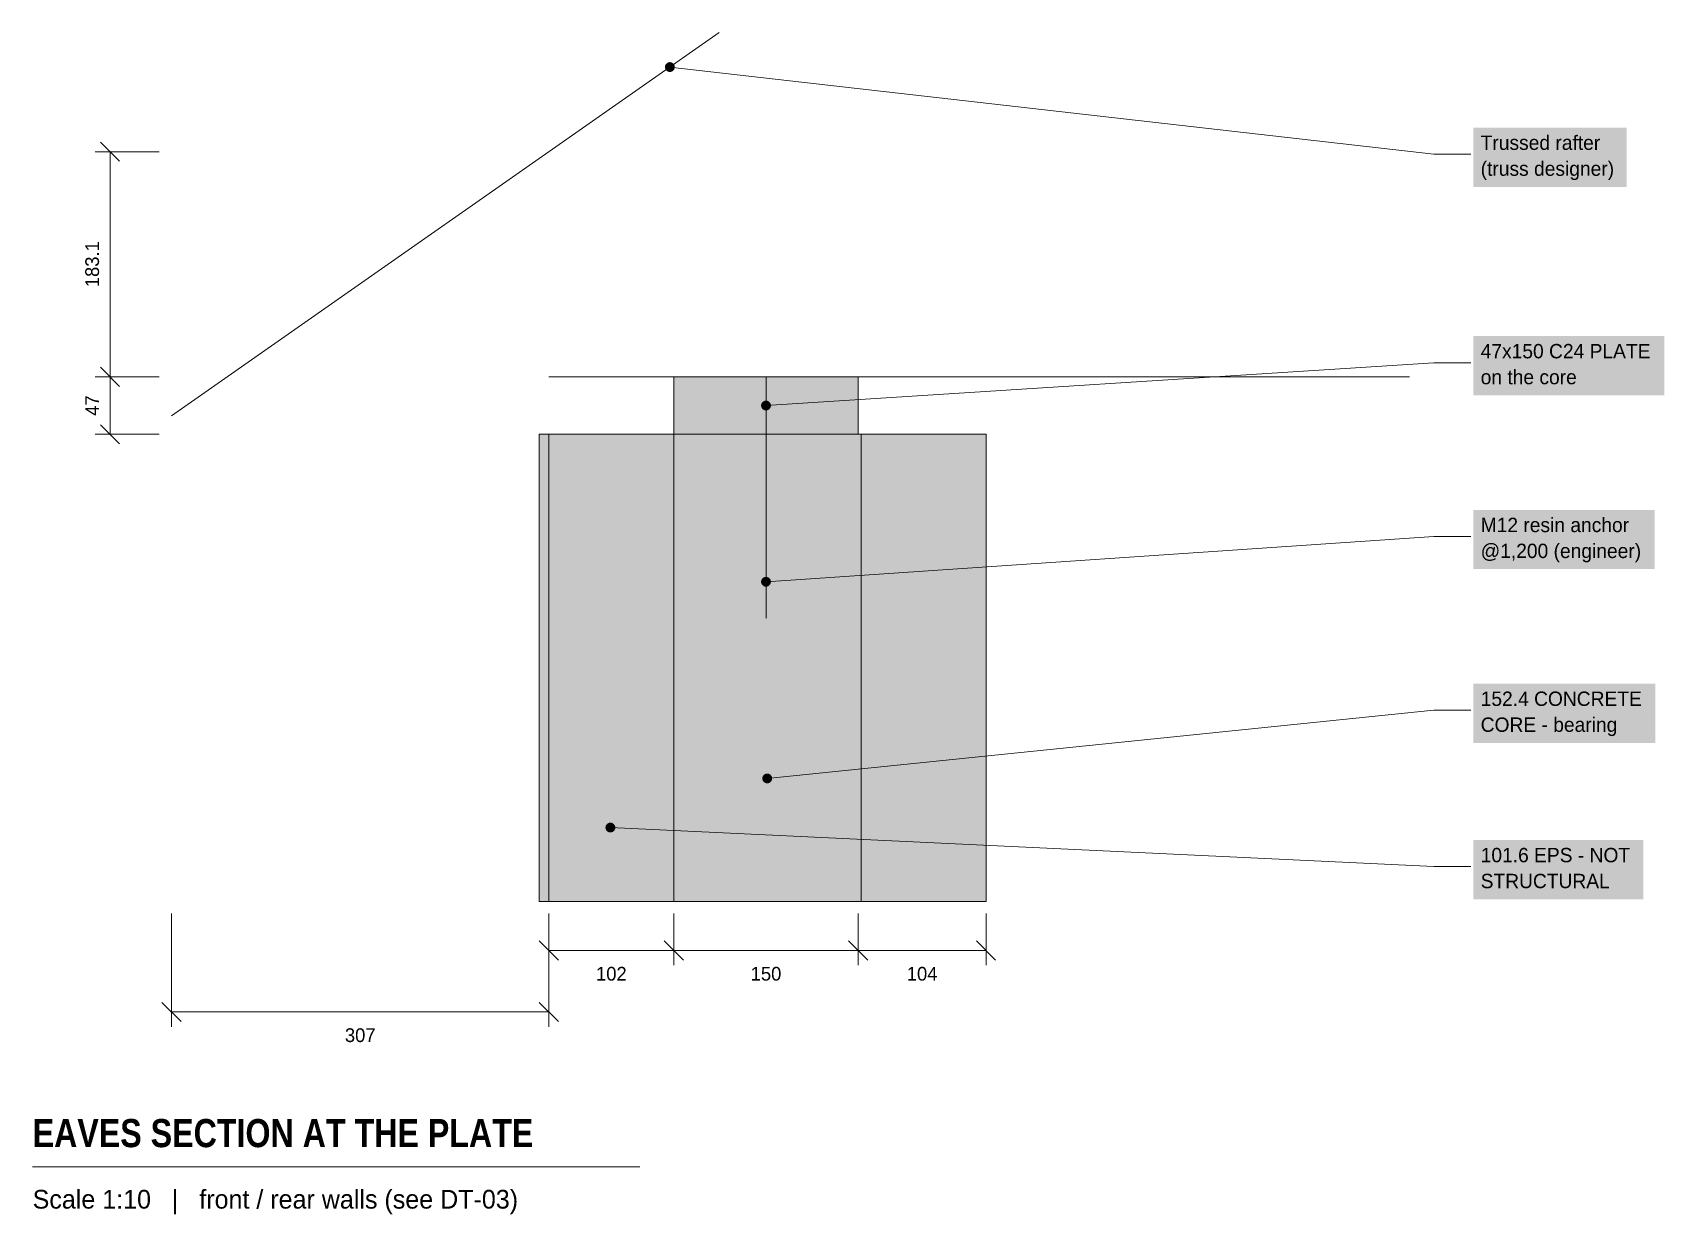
# Model space of a CAD drawing. Header units: millimetres. Extents: x -420 to 907, y 4395 to 5356.
import ezdxf
from ezdxf.enums import TextEntityAlignment as Align

# ---------------------------------------------------------------- set-up
doc = ezdxf.new("R2010")
doc.units = ezdxf.units.MM
doc.linetypes.add('DASHED', pattern=[1.524, 1.27, -0.254])
for name, color, linetype in [('FILL-C_6B451A', 7, 'Continuous'), ('FILL-C_F0C773', 7, 'Continuous'), ('FILL-INK', 7, 'Continuous'), ('FILL-LIGHT', 7, 'Continuous'), ('FILL-RED', 7, 'Continuous'), ('FILL-TIMBER', 7, 'Continuous'), ('FILL-WHITE', 7, 'Continuous'), ('LINE-C_6B451A', 7, 'Continuous'), ('LINE-INK', 7, 'Continuous'), ('LINE-RED', 7, 'Continuous'), ('LINE-RED-DASH', 7, 'DASHED'), ('LINE-STEEL_GREY', 7, 'Continuous'), ('TEXT-C_6B451A', 7, 'Continuous'), ('TEXT-INK', 7, 'Continuous'), ('TEXT-RED', 7, 'Continuous'), ('TEXT-STEEL_GREY', 7, 'Continuous')]:
    doc.layers.add(name, color=color, linetype=linetype)
doc.styles.add('OpenSansCondensed-Bold', font='OpenSansCondensed-Bold.ttf')

msp = doc.modelspace()

# ---------------------------------------------------------------- hatches: boundary and pattern name
at = {"layer": 'FILL-C_6B451A', "true_color": 0x6b451a}
h = msp.add_hatch(color=256, dxfattribs=at)
h.dxf.hatch_style = 1
h.paths.add_polyline_path([(102.4, 5328), (102.3, 5329), (101.9, 5330), (101.2, 5330.8), (100.4, 5331.5), (99.4, 5331.9), (98.4, 5332), (97.4, 5331.9), (96.4, 5331.5), (95.6, 5330.8), (94.9, 5330), (94.5, 5329), (94.4, 5328), (94.5, 5327), (94.9, 5326), (95.6, 5325.2), (96.4, 5324.5), (97.4, 5324.1), (98.4, 5324), (99.4, 5324.1), (100.4, 5324.5), (101.2, 5325.2), (101.9, 5326), (102.3, 5327)])
at = {"layer": 'FILL-C_F0C773', "true_color": 0xf0c773}
h = msp.add_hatch(color=256, dxfattribs=at)
h.dxf.hatch_style = 1
h.paths.add_polyline_path([(0, 4649.2), (0, 5029.2), (-8, 5029.2), (-8, 4649.2)])
at = {"layer": 'FILL-INK', "true_color": 0x14141a}
h = msp.add_hatch(color=256, dxfattribs=at)
h.dxf.hatch_style = 1
h.paths.add_polyline_path([(181.6, 4749.2), (181.5, 4750.2), (181.1, 4751.2), (180.4, 4752), (179.6, 4752.7), (178.6, 4753.1), (177.6, 4753.2), (176.6, 4753.1), (175.6, 4752.7), (174.8, 4752), (174.1, 4751.2), (173.7, 4750.2), (173.6, 4749.2), (173.7, 4748.2), (174.1, 4747.2), (174.8, 4746.4), (175.6, 4745.7), (176.6, 4745.3), (177.6, 4745.2), (178.6, 4745.3), (179.6, 4745.7), (180.4, 4746.4), (181.1, 4747.2), (181.5, 4748.2)])
h = msp.add_hatch(color=256, dxfattribs=at)
h.dxf.hatch_style = 1
h.paths.add_polyline_path([(54, 4709.2), (53.9, 4710.2), (53.5, 4711.2), (52.8, 4712), (52, 4712.7), (51, 4713.1), (50, 4713.2), (49, 4713.1), (48, 4712.7), (47.2, 4712), (46.5, 4711.2), (46.1, 4710.2), (46, 4709.2), (46.1, 4708.2), (46.5, 4707.2), (47.2, 4706.4), (48, 4705.7), (49, 4705.3), (50, 4705.2), (51, 4705.3), (52, 4705.7), (52.8, 4706.4), (53.5, 4707.2), (53.9, 4708.2)])
at = {"layer": 'FILL-LIGHT', "true_color": 0xcccccf}
h = msp.add_hatch(color=256, dxfattribs=at)
h.dxf.hatch_style = 1
h.paths.add_polyline_path([(254, 4649.2), (254, 5029.2), (101.6, 5029.2), (101.6, 4649.2)])
at = {"layer": 'FILL-RED', "true_color": 0xd11a1f}
h = msp.add_hatch(color=256, dxfattribs=at)
h.dxf.hatch_style = 1
h.paths.add_polyline_path([(180.6, 5052.6), (180.5, 5053.6), (180.1, 5054.6), (179.4, 5055.4), (178.6, 5056.1), (177.6, 5056.5), (176.6, 5056.6), (175.6, 5056.5), (174.6, 5056.1), (173.8, 5055.4), (173.1, 5054.6), (172.7, 5053.6), (172.6, 5052.6), (172.7, 5051.6), (173.1, 5050.6), (173.8, 5049.8), (174.6, 5049.1), (175.6, 5048.7), (176.6, 5048.6), (177.6, 5048.7), (178.6, 5049.1), (179.4, 5049.8), (180.1, 5050.6), (180.5, 5051.6)])
h = msp.add_hatch(color=256, dxfattribs=at)
h.dxf.hatch_style = 1
h.paths.add_polyline_path([(180.6, 4909.2), (180.5, 4910.2), (180.1, 4911.2), (179.4, 4912), (178.6, 4912.7), (177.6, 4913.1), (176.6, 4913.2), (175.6, 4913.1), (174.6, 4912.7), (173.8, 4912), (173.1, 4911.2), (172.7, 4910.2), (172.6, 4909.2), (172.7, 4908.2), (173.1, 4907.2), (173.8, 4906.4), (174.6, 4905.7), (175.6, 4905.3), (176.6, 4905.2), (177.6, 4905.3), (178.6, 4905.7), (179.4, 4906.4), (180.1, 4907.2), (180.5, 4908.2)])
at = {"layer": 'FILL-TIMBER', "true_color": 0xf2e0b2}
h = msp.add_hatch(color=256, dxfattribs=at)
h.dxf.hatch_style = 1
h.paths.add_polyline_path([(251.6, 5029.2), (251.6, 5076), (101.6, 5076), (101.6, 5029.2)])
at = {"layer": 'FILL-TIMBER', "true_color": 0xf7edb2}
h = msp.add_hatch(color=256, dxfattribs=at)
h.dxf.hatch_style = 1
h.paths.add_polyline_path([(101.6, 4649.2), (101.6, 5029.2), (0, 5029.2), (0, 4649.2)])
h = msp.add_hatch(color=256, dxfattribs=at)
h.dxf.hatch_style = 1
h.paths.add_polyline_path([(355.6, 4649.2), (355.6, 5029.2), (254, 5029.2), (254, 4649.2)])
at = {"layer": 'FILL-WHITE', "true_color": 0xffffff}
h = msp.add_hatch(color=256, dxfattribs=at)
h.dxf.hatch_style = 1
h.paths.add_polyline_path([(752, 5230.5), (876.7, 5230.5), (876.7, 5278.7), (752, 5278.7)])
h = msp.add_hatch(color=256, dxfattribs=at)
h.dxf.hatch_style = 1
h.paths.add_polyline_path([(752, 5060.9), (907.4, 5060.9), (907.4, 5109.1), (752, 5109.1)])
h = msp.add_hatch(color=256, dxfattribs=at)
h.dxf.hatch_style = 1
h.paths.add_polyline_path([(752, 4919.5), (899.5, 4919.5), (899.5, 4967.7), (752, 4967.7)])
h = msp.add_hatch(color=256, dxfattribs=at)
h.dxf.hatch_style = 1
h.paths.add_polyline_path([(752, 4778.1), (900.2, 4778.1), (900.2, 4826.3), (752, 4826.3)])
h = msp.add_hatch(color=256, dxfattribs=at)
h.dxf.hatch_style = 1
h.paths.add_polyline_path([(752, 4650.9), (890.3, 4650.9), (890.3, 4699.1), (752, 4699.1)])

# ---------------------------------------------------------------- linework, layer by layer
at = {"layer": 'LINE-C_6B451A', "lineweight": 5}
for p, q in [((-307, 5044.1), (138.4, 5356)), ((98.4, 5328), (720, 5257)), ((720, 5257), (750, 5257)), ((0, 5076), (700, 5076))]:
    msp.add_line(p, q, dxfattribs=at)
at = {"layer": 'LINE-INK', "lineweight": 5}
for p, q in [((-317, 5259.1), (-369, 5259.1)), ((-349.2, 5251.3), (-364.8, 5266.9)), ((-357, 5029.2), (-357, 5259.1)), ((-317, 5076), (-369, 5076)), ((-349.2, 5068.2), (-364.8, 5083.8)), ((-349.2, 5021.4), (-364.8, 5037)), ((-317, 5029.2), (-369, 5029.2)), ((177.6, 4749.2), (720, 4804.7)), ((720, 4804.7), (750, 4804.7)), ((50, 4709.2), (720, 4677.5)), ((720, 4677.5), (750, 4677.5)), ((-307, 4639.2), (-307, 4547.2)), ((0, 4639.2), (0, 4597.2)), ((0, 4639.2), (0, 4547.2)), ((101.6, 4639.2), (101.6, 4597.2)), ((251.6, 4639.2), (251.6, 4597.2)), ((355.6, 4639.2), (355.6, 4597.2)), ((-7.8, 4617), (7.8, 4601.4)), ((0, 4609.2), (355.6, 4609.2)), ((93.8, 4617), (109.4, 4601.4)), ((243.8, 4617), (259.4, 4601.4)), ((347.8, 4617), (363.4, 4601.4)), ((-314.8, 4567), (-299.2, 4551.4)), ((-7.8, 4567), (7.8, 4551.4)), ((-307, 4559.2), (0, 4559.2)), ((-420, 4433.2), (74, 4433.2))]:
    msp.add_line(p, q, dxfattribs=at)
for points in [[(101.6, 4649.2), (101.6, 5029.2), (0, 5029.2), (0, 4649.2)], [(254, 4649.2), (254, 5029.2), (101.6, 5029.2), (101.6, 4649.2)], [(355.6, 4649.2), (355.6, 5029.2), (254, 5029.2), (254, 4649.2)]]:
    msp.add_lwpolyline(points, close=True, dxfattribs=at)
at = {"layer": 'LINE-RED', "lineweight": 5}
for p, q in [((176.6, 5052.6), (720, 5087.4)), ((720, 5087.4), (750, 5087.4)), ((176.6, 4909.2), (720, 4946.1)), ((720, 4946.1), (750, 4946.1))]:
    msp.add_line(p, q, dxfattribs=at)
msp.add_lwpolyline([(251.6, 5029.2), (251.6, 5076), (101.6, 5076), (101.6, 5029.2)], close=True, dxfattribs=at)
at = {"layer": 'LINE-RED-DASH', "lineweight": 5}
msp.add_line((176.6, 5076), (176.6, 4879.2), dxfattribs=at)
at = {"layer": 'LINE-STEEL_GREY', "lineweight": 5}
msp.add_lwpolyline([(0, 4649.2), (0, 5029.2), (-8, 5029.2), (-8, 4649.2)], close=True, dxfattribs=at)

# ---------------------------------------------------------------- texts
at = {"layer": 'TEXT-C_6B451A'}
for s, p in [('Trussed rafter', (758, 5260.6)), ('(truss designer)', (758, 5239.5))]:
    msp.add_text(s, height=11.684, dxfattribs=at).set_placement(p)
at = {"layer": 'TEXT-INK'}
for s, p in [('183.1', (-366, 5167.6)), ('47', (-366, 5052.6))]:
    msp.add_text(s, height=11.18, rotation=90, dxfattribs=at).set_placement(p, align=Align.CENTER)
for s, height, p in [('152.4 CONCRETE', 11.684, (758, 4808.2)), ('CORE - bearing', 11.684, (758, 4787.1)), ('101.6 EPS - NOT', 11.684, (758, 4681)), ('STRUCTURAL', 11.68, (758, 4659.9))]:
    msp.add_text(s, height=height, dxfattribs=at).set_placement(p)
for s, p in [('102', (50.8, 4584.7)), ('150', (176.6, 4584.7)), ('104', (303.6, 4584.7)), ('307', (-153.5, 4534.7))]:
    msp.add_text(s, height=11.18, dxfattribs=at).set_placement(p, align=Align.CENTER)
at = {"layer": 'TEXT-INK', "style": 'OpenSansCondensed-Bold'}
msp.add_text('EAVES SECTION AT THE PLATE', height=22.86, dxfattribs=at).set_placement((-420, 4449.2))
at = {"layer": 'TEXT-RED'}
for s, p in [('47x150 C24 PLATE', (758, 5091)), ('on the core', (758, 5069.9)), ('M12 resin anchor', (758, 4949.6)), ('@1,200 (engineer)', (758, 4928.5))]:
    msp.add_text(s, height=11.684, dxfattribs=at).set_placement(p)
at = {"layer": 'TEXT-STEEL_GREY'}
msp.add_text('Scale 1:10   |   front / rear walls (see DT-03)', height=15.24, dxfattribs=at).set_placement((-420, 4399.2))

doc.saveas('drawing.dxf')
